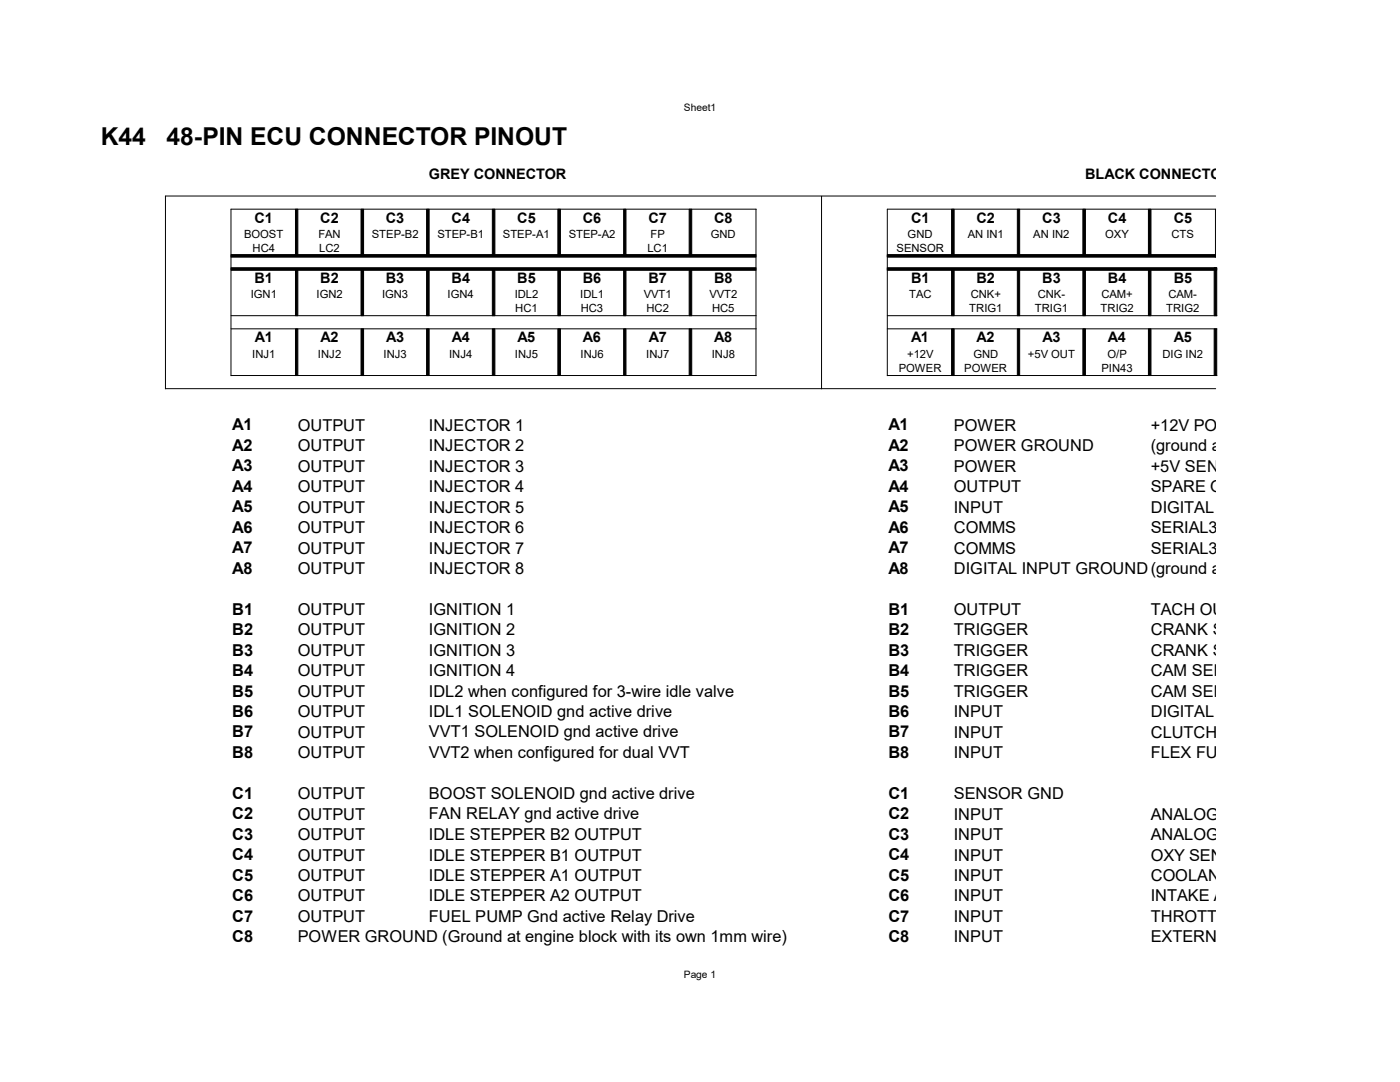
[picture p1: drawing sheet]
<svg xmlns="http://www.w3.org/2000/svg" width="279mm" height="216mm" viewBox="0 0 279 216" stroke-linecap="round" stroke-linejoin="round" font-family="sans-serif">
<defs><g id="words">
<g font-size="4.9">
<text x="20.1" y="29">K44</text>
<text x="33.2" y="29">48-PIN ECU CONNECTOR PINOUT</text>
</g>
<g font-size="3.3">
<text x="46.3" y="85.9">A1</text>
<text x="59.4" y="85.9">OUTPUT</text>
<text x="85.6" y="85.9">INJECTOR 1</text>
<text x="177.3" y="85.9">A1</text>
<text x="190.4" y="85.9">POWER</text>
<text x="229.7" y="85.9">+12V POWER INPUT From ignition</text>
<text x="46.3" y="90">A2</text>
<text x="46.3" y="94.1">A3</text>
<text x="59.4" y="90">OUTPUT</text>
<text x="59.4" y="94.1">OUTPUT</text>
<text x="85.6" y="90">INJECTOR 2</text>
<text x="85.6" y="94.1">INJECTOR 3</text>
<text x="177.3" y="90">A2</text>
<text x="177.3" y="94.1">A3</text>
<text x="190.4" y="90">POWER GROUND</text>
<text x="190.4" y="94.1">POWER</text>
<text x="229.7" y="90">(ground at engine block with its own</text>
<text x="229.7" y="94.1">+5V SENSOR POWER</text>
<text x="46.3" y="98.1">A4</text>
<text x="59.4" y="98.2">OUTPUT</text>
<text x="85.6" y="98.2">INJECTOR 4</text>
<text x="177.3" y="98.1">A4</text>
<text x="190.4" y="98.2">OUTPUT</text>
<text x="229.7" y="98.2">SPARE OUTPUT DEFAULT SET T</text>
<text x="46.3" y="102.2">A5</text>
<text x="46.3" y="106.3">A6</text>
<text x="59.4" y="102.3">OUTPUT</text>
<text x="59.4" y="106.3">OUTPUT</text>
<text x="85.6" y="102.3">INJECTOR 5</text>
<text x="85.6" y="106.3">INJECTOR 6</text>
<text x="177.3" y="102.2">A5</text>
<text x="177.3" y="106.3">A6</text>
<text x="190.4" y="102.3">INPUT</text>
<text x="190.4" y="106.3">COMMS</text>
<text x="229.7" y="102.3">DIGITAL INPUT 2</text>
<text x="229.7" y="106.3">SERIAL3 DATA RXD</text>
<text x="46.3" y="110.4">A7</text>
<text x="59.4" y="110.4">OUTPUT</text>
<text x="85.6" y="110.4">INJECTOR 7</text>
<text x="177.3" y="110.4">A7</text>
<text x="190.4" y="110.4">COMMS</text>
<text x="229.7" y="110.4">SERIAL3 DATA TXD</text>
<text x="46.3" y="114.5">A8</text>
<text x="59.4" y="114.5">OUTPUT</text>
<text x="85.6" y="114.5">INJECTOR 8</text>
<text x="177.3" y="114.5">A8</text>
<text x="190.4" y="114.5">DIGITAL INPUT GROUND(ground at engine block with its own</text>
<text x="46.3" y="122.6">B1</text>
<text x="59.4" y="122.7">OUTPUT</text>
<text x="85.6" y="122.7">IGNITION 1</text>
<text x="177.3" y="122.6">B1</text>
<text x="190.4" y="122.7">OUTPUT</text>
<text x="229.7" y="122.7">TACH OUTPUT Pulled up to +12v</text>
<text x="46.3" y="126.7">B2</text>
<text x="46.3" y="130.8">B3</text>
<text x="59.4" y="126.8">OUTPUT</text>
<text x="59.4" y="130.9">OUTPUT</text>
<text x="85.6" y="126.8">IGNITION 2</text>
<text x="85.6" y="130.9">IGNITION 3</text>
<text x="177.3" y="126.7">B2</text>
<text x="177.3" y="130.8">B3</text>
<text x="190.4" y="126.8">TRIGGER</text>
<text x="190.4" y="130.9">TRIGGER</text>
<text x="229.7" y="126.7">CRANK SENSOR +ve</text>
<text x="229.7" y="130.9">CRANK SENSOR -ve</text>
<text x="46.3" y="134.9">B4</text>
<text x="59.4" y="134.9">OUTPUT</text>
<text x="85.6" y="134.9">IGNITION 4</text>
<text x="177.3" y="134.9">B4</text>
<text x="190.4" y="134.9">TRIGGER</text>
<text x="229.7" y="134.9">CAM SENSOR +ve</text>
<text x="46.3" y="139">B5</text>
<text x="46.3" y="143">B6</text>
<text x="59.4" y="139">OUTPUT</text>
<text x="59.4" y="143.1">OUTPUT</text>
<text x="85.6" y="143.1">IDL1 SOLENOID gnd active drive</text>
<text x="85.6" y="139">IDL2 when configured for 3-wire idle valve</text>
<text x="177.3" y="139">B5</text>
<text x="177.3" y="143">B6</text>
<text x="190.4" y="139">TRIGGER</text>
<text x="190.4" y="143.1">INPUT</text>
<text x="229.7" y="143.1">DIGITAL INPUT 1</text>
<text x="229.7" y="139">CAM SENSOR -ve</text>
<text x="46.3" y="147.2">B7</text>
<text x="59.4" y="147.2">OUTPUT</text>
<text x="85.6" y="147.2">VVT1 SOLENOID gnd active drive</text>
<text x="177.3" y="147.2">B7</text>
<text x="190.4" y="147.2">INPUT</text>
<text x="229.7" y="147.2">CLUTCH SWITCH INPUT</text>
<text x="46.3" y="151.2">B8</text>
<text x="59.4" y="151.3">OUTPUT</text>
<text x="85.6" y="151.3">VVT2 when configured for dual VVT</text>
<text x="177.3" y="151.2">B8</text>
<text x="190.4" y="151.3">INPUT</text>
<text x="229.7" y="151.3">FLEX FUEL SENSOR INPUT</text>
<text x="46.3" y="159.4">C1</text>
<text x="59.4" y="159.4">OUTPUT</text>
<text x="85.6" y="159.4">BOOST SOLENOID gnd active drive</text>
<text x="177.3" y="159.4">C1</text>
<text x="190.4" y="159.4">SENSOR GND</text>
<text x="46.3" y="163.5">C2</text>
<text x="46.3" y="167.6">C3</text>
<text x="59.4" y="163.5">OUTPUT</text>
<text x="59.4" y="167.6">OUTPUT</text>
<text x="85.6" y="163.5">FAN RELAY gnd active drive</text>
<text x="85.6" y="167.6">IDLE STEPPER B2 OUTPUT</text>
<text x="177.3" y="163.5">C2</text>
<text x="177.3" y="167.6">C3</text>
<text x="190.4" y="163.5">INPUT</text>
<text x="190.4" y="167.6">INPUT</text>
<text x="229.7" y="163.5">ANALOG INPUT 1</text>
<text x="229.7" y="167.6">ANALOG INPUT 2</text>
<text x="46.3" y="171.7">C4</text>
<text x="59.4" y="171.7">OUTPUT</text>
<text x="85.6" y="171.7">IDLE STEPPER B1 OUTPUT</text>
<text x="177.3" y="171.7">C4</text>
<text x="190.4" y="171.7">INPUT</text>
<text x="229.7" y="171.7">OXY SENSOR INPUT 0-5V</text>
<text x="46.3" y="175.7">C5</text>
<text x="46.3" y="179.8">C6</text>
<text x="59.4" y="175.8">OUTPUT</text>
<text x="59.4" y="179.8">OUTPUT</text>
<text x="85.6" y="175.8">IDLE STEPPER A1 OUTPUT</text>
<text x="85.6" y="179.8">IDLE STEPPER A2 OUTPUT</text>
<text x="177.3" y="175.7">C5</text>
<text x="177.3" y="179.8">C6</text>
<text x="190.4" y="175.8">INPUT</text>
<text x="190.4" y="179.8">INPUT</text>
<text x="229.7" y="175.8">COOLANT TEMPERATURE SENS</text>
<text x="229.7" y="179.8">INTAKE AIR TEMPERATURE SEN</text>
<text x="46.3" y="183.9">C7</text>
<text x="59.4" y="183.9">OUTPUT</text>
<text x="85.6" y="183.9">FUEL PUMP Gnd active Relay Drive</text>
<text x="177.3" y="183.9">C7</text>
<text x="190.4" y="183.9">INPUT</text>
<text x="229.7" y="183.9">THROTTLE POSITION SENSOR</text>
<text x="46.3" y="188">C8</text>
<text x="59.4" y="188">POWER GROUND (Ground at engine block with its own 1mm wire)</text>
<text x="177.3" y="188">C8</text>
<text x="190.4" y="188">INPUT</text>
<text x="229.7" y="188">EXTERNAL MAP SENSOR INPUT</text>
</g>
<g font-size="2.9">
<text x="85.6" y="35.6">GREY CONNECTOR</text>
<text x="216.6" y="35.6">BLACK CONNECTOR</text>
<text x="50.8" y="44.4">C1</text>
<text x="63.9" y="44.4">C2</text>
<text x="77" y="44.4">C3</text>
<text x="90.1" y="44.4">C4</text>
<text x="103.2" y="44.4">C5</text>
<text x="116.3" y="44.4">C6</text>
<text x="129.4" y="44.4">C7</text>
<text x="142.5" y="44.4">C8</text>
<text x="181.8" y="44.4">C1</text>
<text x="194.9" y="44.4">C2</text>
<text x="208" y="44.4">C3</text>
<text x="221.1" y="44.4">C4</text>
<text x="234.2" y="44.4">C5</text>
<text x="50.8" y="56.4">B1</text>
<text x="63.9" y="56.4">B2</text>
<text x="77" y="56.4">B3</text>
<text x="90.1" y="56.4">B4</text>
<text x="103.2" y="56.4">B5</text>
<text x="116.3" y="56.4">B6</text>
<text x="129.4" y="56.4">B7</text>
<text x="142.5" y="56.4">B8</text>
<text x="181.8" y="56.4">B1</text>
<text x="194.9" y="56.4">B2</text>
<text x="208" y="56.4">B3</text>
<text x="221.1" y="56.4">B4</text>
<text x="234.2" y="56.4">B5</text>
<text x="50.8" y="68.3">A1</text>
<text x="64" y="68.3">A2</text>
<text x="77.1" y="68.3">A3</text>
<text x="90.2" y="68.3">A4</text>
<text x="103.2" y="68.3">A5</text>
<text x="116.3" y="68.3">A6</text>
<text x="129.5" y="68.3">A7</text>
<text x="142.5" y="68.3">A8</text>
<text x="181.8" y="68.3">A1</text>
<text x="194.9" y="68.3">A2</text>
<text x="208" y="68.3">A3</text>
<text x="221.1" y="68.3">A4</text>
<text x="234.2" y="68.3">A5</text>
</g>
<g font-size="2.2">
<text x="48.7" y="47.5">BOOST</text>
<text x="63.5" y="47.5">FAN</text>
<text x="74.2" y="47.5">STEP-B2</text>
<text x="87.3" y="47.5">STEP-B1</text>
<text x="100.4" y="47.5">STEP-A1</text>
<text x="113.5" y="47.5">STEP-A2</text>
<text x="129.8" y="47.5">FP</text>
<text x="141.9" y="47.5">GND</text>
<text x="181.1" y="47.5">GND</text>
<text x="193.1" y="47.5">AN IN1</text>
<text x="206.2" y="47.5">AN IN2</text>
<text x="220.6" y="47.5">OXY</text>
<text x="233.8" y="47.5">CTS</text>
<text x="50.4" y="50.4">HC4</text>
<text x="63.7" y="50.4">LC2</text>
<text x="129.2" y="50.4">LC1</text>
<text x="178.9" y="50.4">SENSOR</text>
<text x="50" y="59.4">IGN1</text>
<text x="63.2" y="59.4">IGN2</text>
<text x="76.2" y="59.4">IGN3</text>
<text x="89.3" y="59.4">IGN4</text>
<text x="102.7" y="59.4">IDL2</text>
<text x="115.8" y="59.4">IDL1</text>
<text x="128.5" y="59.4">VVT1</text>
<text x="141.6" y="59.4">VVT2</text>
<text x="181.4" y="59.4">TAC</text>
<text x="193.7" y="59.4">CNK+</text>
<text x="207.1" y="59.4">CNK-</text>
<text x="219.8" y="59.4">CAM+</text>
<text x="233.2" y="59.4">CAM-</text>
<text x="102.8" y="62.3">HC1</text>
<text x="115.9" y="62.3">HC3</text>
<text x="129" y="62.3">HC2</text>
<text x="142.1" y="62.3">HC5</text>
<text x="193.4" y="62.3">TRIG1</text>
<text x="206.5" y="62.3">TRIG1</text>
<text x="219.6" y="62.3">TRIG2</text>
<text x="232.7" y="62.3">TRIG2</text>
<text x="50.3" y="71.4">INJ1</text>
<text x="63.5" y="71.4">INJ2</text>
<text x="76.5" y="71.4">INJ3</text>
<text x="89.6" y="71.4">INJ4</text>
<text x="102.8" y="71.4">INJ5</text>
<text x="115.8" y="71.4">INJ6</text>
<text x="129" y="71.4">INJ7</text>
<text x="142" y="71.4">INJ8</text>
<text x="181.1" y="71.4">+12V</text>
<text x="194.3" y="71.4">GND</text>
<text x="205.1" y="71.4">+5V OUT</text>
<text x="221" y="71.4">O/P</text>
<text x="232" y="71.4">DIG IN2</text>
<text x="179.4" y="74.2">POWER</text>
<text x="192.4" y="74.2">POWER</text>
<text x="219.8" y="74.2">PIN43</text>
</g>
<g font-size="2">
<text x="136.5" y="22.1">Sheet1</text>
<text x="136.5" y="195.1">Page 1</text>
</g>
</g></defs>
<g fill="none" stroke="#000" stroke-width=".2">
<path d="M164 39.2v38.4M242.6 39.1h-209.6v38.5M150.9 41.7v33.3M150.9 41.7h-104.8v33.3M242.6 41.7v9.7M242.6 41.7h-65.5v33.3M33 77.6h209.6M46.1 63h104.8M46.1 65.6h104.8M46.1 74.9h104.8M177.1 63h65.8M177.1 65.6h65.8"/>
<path d="M177.1 74.9h65.8"/>
</g>
<g fill="#000" stroke="#000" stroke-width=".2">
<path d="M46.1 50.8h104.8v.5h-104.8z" fill-rule="evenodd"/>
<path d="M46.1 53.4h104.8v.5h-104.8z" fill-rule="evenodd"/>
<path d="M59 41.7h.4v9.1h-.4z" fill-rule="evenodd"/>
<path d="M59 53.9h.4v9.1h-.4z" fill-rule="evenodd"/>
<path d="M72.1 41.7h.5v9.1h-.5z" fill-rule="evenodd"/>
<path d="M72.1 53.9h.5v9.1h-.5z" fill-rule="evenodd"/>
<path d="M85.1 41.7h.5v9.1h-.5z" fill-rule="evenodd"/>
<path d="M85.1 53.9h.5v9.1h-.5z" fill-rule="evenodd"/>
<path d="M98.3 41.7h.5v9.1h-.5z" fill-rule="evenodd"/>
<path d="M98.3 53.9h.5v9.1h-.5z" fill-rule="evenodd"/>
<path d="M111.3 41.7h.5v9.1h-.5z" fill-rule="evenodd"/>
<path d="M111.3 53.9h.5v9.1h-.5z" fill-rule="evenodd"/>
<path d="M124.5 41.7h.4v9.1h-.4z" fill-rule="evenodd"/>
<path d="M124.5 53.9h.4v9.1h-.4z" fill-rule="evenodd"/>
<path d="M137.5 41.7h.5v9.1h-.5z" fill-rule="evenodd"/>
<path d="M137.5 53.9h.5v9.1h-.5z" fill-rule="evenodd"/>
<path d="M177.1 50.8h65.5v.5h-65.5z" fill-rule="evenodd"/>
<path d="M177.1 53.4h65.7v.5h-65.7z" fill-rule="evenodd"/>
<path d="M189.9 41.7h.5v9.1h-.5z" fill-rule="evenodd"/>
<path d="M189.9 53.9h.5v9.1h-.5z" fill-rule="evenodd"/>
<path d="M203 41.7h.5v9.1h-.5z" fill-rule="evenodd"/>
<path d="M203 53.9h.5v9.1h-.5z" fill-rule="evenodd"/>
<path d="M216.1 41.7h.5v9.1h-.5z" fill-rule="evenodd"/>
<path d="M216.1 53.9h.5v9.1h-.5z" fill-rule="evenodd"/>
<path d="M229.2 41.7h.5v9.1h-.5z" fill-rule="evenodd"/>
<path d="M229.2 53.9h.5v9.1h-.5z" fill-rule="evenodd"/>
<path d="M242.3 53.4h.5v9.6h-.5z" fill-rule="evenodd"/>
<path d="M59 65.6h.4v9.3h-.4z" fill-rule="evenodd"/>
<path d="M72.1 65.6h.5v9.3h-.5z" fill-rule="evenodd"/>
<path d="M85.1 65.6h.5v9.3h-.5z" fill-rule="evenodd"/>
<path d="M98.3 65.6h.5v9.3h-.5z" fill-rule="evenodd"/>
<path d="M111.3 65.6h.5v9.3h-.5z" fill-rule="evenodd"/>
<path d="M124.5 65.6h.4v9.3h-.4z" fill-rule="evenodd"/>
<path d="M137.5 65.6h.5v9.3h-.5z" fill-rule="evenodd"/>
<path d="M189.9 65.6h.5v9.3h-.5z" fill-rule="evenodd"/>
<path d="M203 65.6h.5v9.3h-.5z" fill-rule="evenodd"/>
<path d="M216.1 65.6h.5v9.3h-.5z" fill-rule="evenodd"/>
<path d="M229.2 65.6h.5v9.3h-.5z" fill-rule="evenodd"/>
<path d="M242.3 65.6h.5v9.3h-.5z" fill-rule="evenodd"/>
</g>
<use href="#words"/>
</svg>
